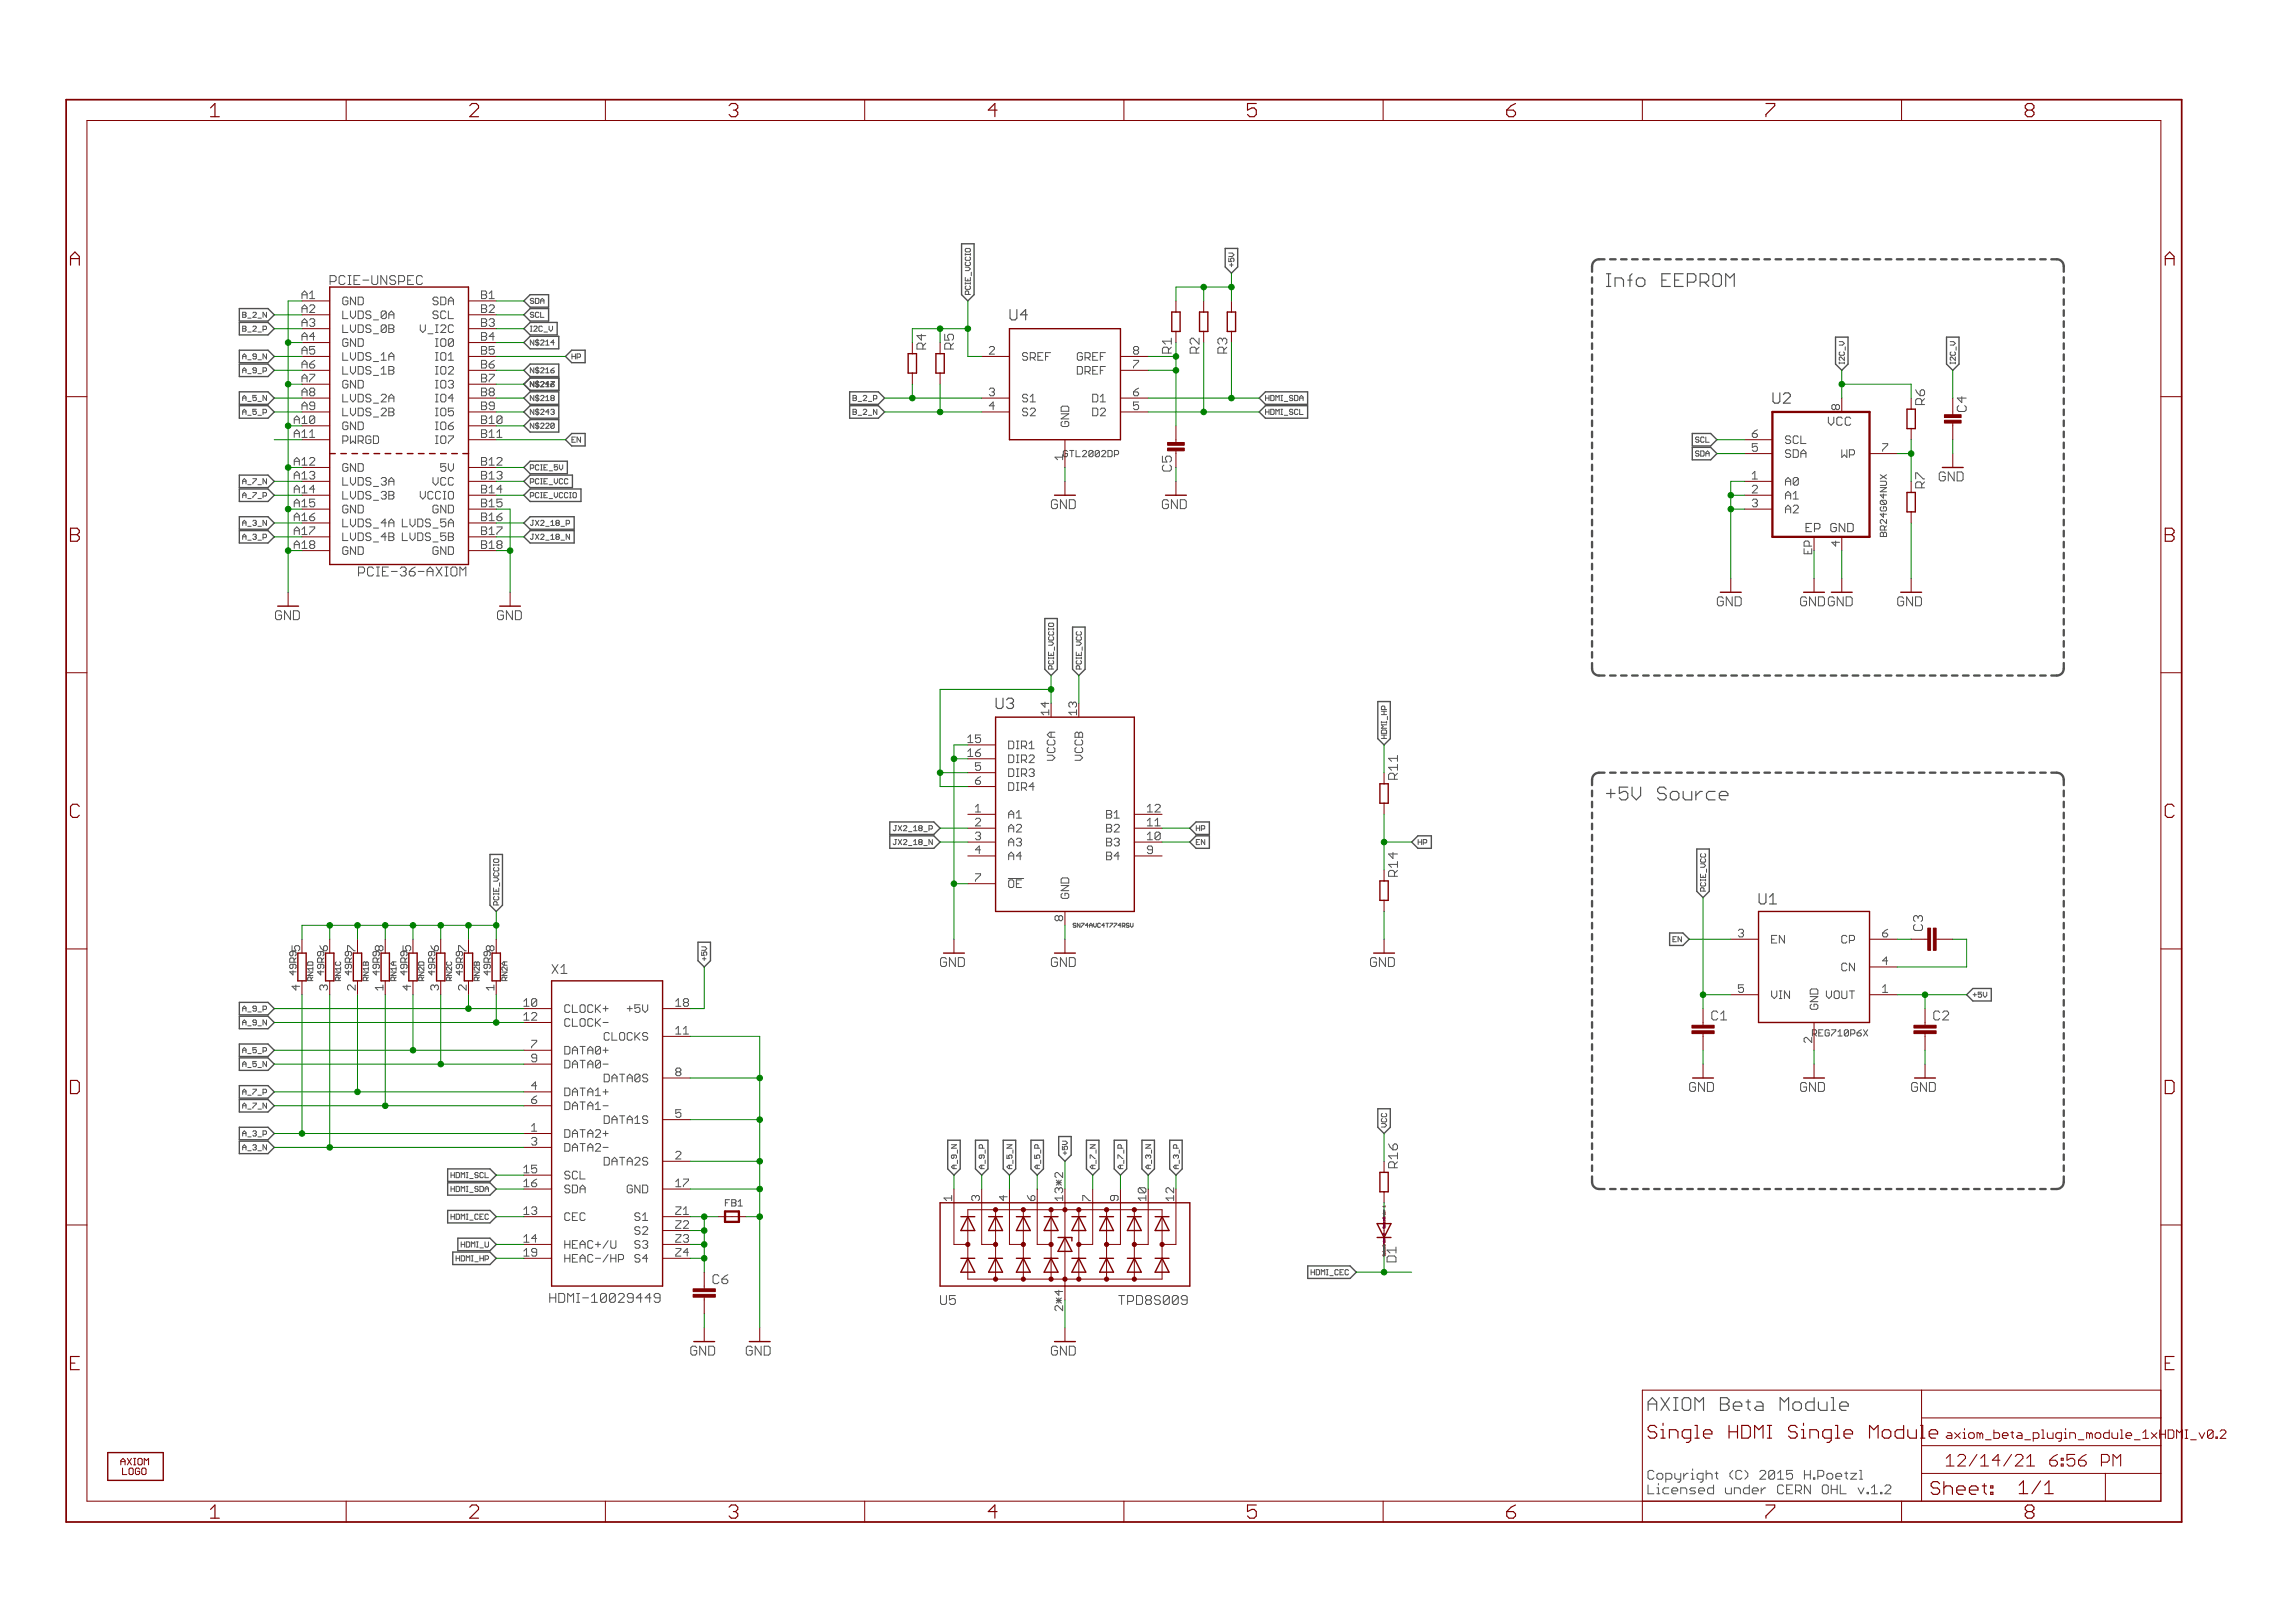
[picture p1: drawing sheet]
<svg xmlns="http://www.w3.org/2000/svg" width="420mm" height="297mm" viewBox="0 0 420 297" stroke-linecap="round" stroke-linejoin="round" font-family="sans-serif">
<defs><g id="words">
<g font-size="3.7" fill="#800000">
<text x="38.4" y="21.4">1</text>
<text x="85.8" y="21.4">2</text>
<text x="133.3" y="21.4">3</text>
<text x="180.8" y="21.4">4</text>
<text x="228.2" y="21.4">5</text>
<text x="275.7" y="21.4">6</text>
<text x="323.1" y="21.4">7</text>
<text x="370.6" y="21.4">8</text>
<text x="12.7" y="48.6">A</text>
<text x="396.2" y="48.6">A</text>
<text x="12.7" y="99.2">B</text>
<text x="396.2" y="99.2">B</text>
<text x="12.7" y="149.7">C</text>
<text x="396.2" y="149.7">C</text>
<text x="12.7" y="200.2">D</text>
<text x="396.2" y="200.2">D</text>
<text x="12.7" y="250.8">E</text>
<text x="396.2" y="250.8">E</text>
<text x="38.4" y="277.9">1</text>
<text x="85.8" y="277.9">2</text>
<text x="133.3" y="277.9">3</text>
<text x="180.8" y="277.9">4</text>
<text x="228.2" y="277.9">5</text>
<text x="275.7" y="277.9">6</text>
<text x="323.1" y="277.9">7</text>
<text x="370.6" y="277.9">8</text>
</g>
<g font-size="3.6" fill="#505050">
<text x="293.9" y="52.5">Info EEPROM</text>
<text x="293.9" y="146.5">+5V Source</text>
<text x="301.5" y="258.2">AXIOM Beta Module</text>
</g>
<g font-size="3.6" fill="#800000">
<text x="301.5" y="263.3">Single HDMI Single Module</text>
<text x="369.4" y="273.5">1/1</text>
</g>
<g font-size="3.2" fill="#800000">
<text x="356.1" y="268.4">12/14/21</text>
<text x="373.6" y="268.4">6:56 PM</text>
</g>
<g font-size="2.9" fill="#505050">
<text x="184.6" y="58.6">U4</text>
<text x="324.3" y="73.9">U2</text>
<text x="182.1" y="129.8">U3</text>
<text x="321.8" y="165.5">U1</text>
</g>
<g font-size="2.5" fill="#505050">
<text x="60.2" y="52.2">PCIE-UNSPEC</text>
<text x="169.4" y="64" transform="rotate(-90 169.4 64)">R4</text>
<text x="174.5" y="64" transform="rotate(-90 174.5 64)">R5</text>
<text x="214.4" y="64.4" transform="rotate(-90 214.4 64.4)">R1</text>
<text x="219.4" y="64.4" transform="rotate(-90 219.4 64.4)">R2</text>
<text x="224.5" y="64.4" transform="rotate(-90 224.5 64.4)">R3</text>
<text x="352.3" y="74.1" transform="rotate(-90 352.3 74.1)">R6</text>
<text x="214.4" y="86" transform="rotate(-90 214.4 86)">C5</text>
<text x="352.3" y="89.4" transform="rotate(-90 352.3 89.4)">R7</text>
<text x="66.1" y="105.5">PCIE-36-AXIOM</text>
<text x="255.8" y="142.7" transform="rotate(-90 255.8 142.7)">R11</text>
<text x="255.8" y="160.5" transform="rotate(-90 255.8 160.5)">R14</text>
<text x="351.9" y="170.4" transform="rotate(-90 351.9 170.4)">C3</text>
<text x="100.8" y="178.2">X1</text>
<text x="313.2" y="186.7">C1</text>
<text x="353.8" y="186.7">C2</text>
<text x="255.8" y="213.8" transform="rotate(-90 255.8 213.8)">R16</text>
<text x="255.5" y="230.8" transform="rotate(-90 255.5 230.8)">D1</text>
<text x="101.6" y="238.4">HDMI-10029449</text>
<text x="130.3" y="235">C6</text>
<text x="301.5" y="270.8">Copyright (C) 2015 H.Poetzl</text>
<text x="301.5" y="273.5">Licensed under CERN OHL v.1.2</text>
</g>
<g font-size="2.5" fill="#800000">
<text x="359.9" y="75.4" transform="rotate(-90 359.9 75.4)">C4</text>
<text x="354.8" y="88.1">GND</text>
<text x="192.3" y="93.2">GND</text>
<text x="212.6" y="93.2">GND</text>
<text x="50.6" y="113.5">GND</text>
<text x="91.2" y="113.5">GND</text>
<text x="314.2" y="110.9">GND</text>
<text x="329.4" y="110.9">GND GND</text>
<text x="347.2" y="110.9">GND</text>
<text x="171.9" y="177">GND</text>
<text x="192.3" y="177">GND</text>
<text x="250.7" y="177">GND</text>
<text x="309.1" y="199.8">GND</text>
<text x="329.4" y="199.8">GND</text>
<text x="349.7" y="199.8">GND</text>
<text x="126.2" y="248.1">GND</text>
<text x="136.4" y="248.1">GND</text>
<text x="192.3" y="248.1">GND</text>
</g>
<g font-size="2.3" fill="#505050">
<text x="334.5" y="77.9">VCC</text>
<text x="330.5" y="97.4">EP</text>
<text x="335.3" y="97.4">GND</text>
</g>
<g font-size="2.3" fill="#800000">
<text x="356.1" y="263.3">axiom_beta_plugin_module_1xH</text>
<text x="395.8" y="263.3">DMI</text>
<text x="400" y="263.3">_v0.2</text>
</g>
<g font-size="2.1" fill="#505050">
<text x="55.3" y="54.7">A1</text>
<text x="55.3" y="57.3">A2</text>
<text x="55.3" y="59.8">A3</text>
<text x="62.5" y="55.8">GND</text>
<text x="62.5" y="58.4">LVDS_0A</text>
<text x="79.4" y="55.8">SDA</text>
<text x="79.4" y="58.4">SCL</text>
<text x="87.9" y="54.7">B1</text>
<text x="87.9" y="57.3">B2</text>
<text x="87.9" y="59.8">B3</text>
<text x="55.3" y="62.3">A4</text>
<text x="55.3" y="64.9">A5</text>
<text x="62.5" y="60.9">LVDS_0B</text>
<text x="62.5" y="63.5">GND</text>
<text x="62.5" y="66">LVDS_1A</text>
<text x="76.8" y="60.9">V_I2C</text>
<text x="79.4" y="63.5">IO0</text>
<text x="79.4" y="66">IO1</text>
<text x="87.9" y="62.3">B4</text>
<text x="87.9" y="64.9">B5</text>
<text x="181" y="64.9">2</text>
<text x="187" y="66">SREF</text>
<text x="197.5" y="66">GREF</text>
<text x="207.3" y="64.9">8</text>
<text x="55.3" y="67.4">A6</text>
<text x="55.3" y="70">A7</text>
<text x="62.5" y="68.5">LVDS_1B</text>
<text x="62.5" y="71.1">GND</text>
<text x="79.4" y="68.5">IO2</text>
<text x="79.4" y="71.1">IO3</text>
<text x="87.9" y="67.4">B6</text>
<text x="87.9" y="70">B7</text>
<text x="197.5" y="68.5">DREF</text>
<text x="207.3" y="67.4">7</text>
<text x="54" y="77.6">A10</text>
<text x="55.3" y="72.5">A8</text>
<text x="55.3" y="75">A9</text>
<text x="62.5" y="73.6">LVDS_2A</text>
<text x="62.5" y="76.2">LVDS_2B</text>
<text x="79.4" y="73.6">IO4</text>
<text x="79.4" y="76.2">IO5</text>
<text x="87.9" y="72.5">B8</text>
<text x="87.9" y="75">B9</text>
<text x="87.9" y="77.6">B10</text>
<text x="181" y="72.5">3</text>
<text x="181" y="75">4</text>
<text x="187" y="73.6">S1</text>
<text x="187" y="76.2">S2</text>
<text x="200" y="76.2">D2</text>
<text x="200" y="73.6">D1</text>
<text x="207.3" y="75">5</text>
<text x="207.3" y="72.5">6</text>
<text x="336.7" y="75" transform="rotate(-90 336.7 75)">8</text>
<text x="54" y="80.1">A11</text>
<text x="62.5" y="78.7">GND</text>
<text x="62.5" y="81.2">PWRGD</text>
<text x="79.4" y="78.7">IO6</text>
<text x="79.4" y="81.2">IO7</text>
<text x="87.9" y="80.1">B11</text>
<text x="195.6" y="78.1" transform="rotate(-90 195.6 78.1)">GND</text>
<text x="320.7" y="80.1">6</text>
<text x="320.7" y="82.7">5</text>
<text x="326.7" y="81.2">SCL</text>
<text x="326.7" y="83.8">SDA</text>
<text x="337.2" y="83.8">WP</text>
<text x="344.4" y="82.7">7</text>
<text x="54" y="85.2">A12</text>
<text x="54" y="87.7">A13</text>
<text x="62.5" y="86.3">GND</text>
<text x="62.5" y="88.8">LVDS_3A</text>
<text x="79.4" y="88.8">VCC</text>
<text x="80.7" y="86.3">5V</text>
<text x="87.9" y="85.2">B12</text>
<text x="87.9" y="87.7">B13</text>
<text x="194.4" y="84.1" transform="rotate(-90 194.4 84.1)">1</text>
<text x="320.7" y="87.7">1</text>
<text x="326.7" y="88.8">A0</text>
<text x="54" y="90.3">A14</text>
<text x="54" y="92.8">A15</text>
<text x="54" y="95.4">A16</text>
<text x="62.5" y="91.4">LVDS_3B</text>
<text x="62.5" y="93.9">GND</text>
<text x="76.8" y="91.4">VCCIO</text>
<text x="79.4" y="93.9">GND</text>
<text x="87.9" y="90.3">B14</text>
<text x="87.9" y="92.8">B15</text>
<text x="87.9" y="95.4">B16</text>
<text x="320.7" y="90.3">2</text>
<text x="320.7" y="92.8">3</text>
<text x="326.7" y="91.4">A1</text>
<text x="326.7" y="93.9">A2</text>
<text x="54" y="97.9">A17</text>
<text x="54" y="100.4">A18</text>
<text x="62.5" y="96.5">LVDS_4A</text>
<text x="62.5" y="99">LVDS_4B</text>
<text x="62.5" y="101.5">GND</text>
<text x="74.2" y="96.5">LVDS_5A</text>
<text x="74.2" y="99">LVDS_5B</text>
<text x="79.4" y="101.5">GND</text>
<text x="87.9" y="97.9">B17</text>
<text x="87.9" y="100.4">B18</text>
<text x="336.7" y="99.9" transform="rotate(-90 336.7 99.9)">4</text>
<text x="177.2" y="136">15</text>
<text x="184.4" y="137.1">DIR1</text>
<text x="177.2" y="138.5">16</text>
<text x="178.5" y="141.1">5</text>
<text x="178.5" y="143.6">6</text>
<text x="184.4" y="139.6">DIR2</text>
<text x="184.4" y="142.2">DIR3</text>
<text x="193" y="138.8" transform="rotate(-90 193 138.8)">VCCA</text>
<text x="198.1" y="138.8" transform="rotate(-90 198.1 138.8)">VCCB</text>
<text x="178.5" y="148.7">1</text>
<text x="184.4" y="144.7">DIR4</text>
<text x="184.4" y="149.8">A1</text>
<text x="202.6" y="149.8">B1</text>
<text x="209.8" y="148.7">12</text>
<text x="178.5" y="151.2">2</text>
<text x="178.5" y="153.8">3</text>
<text x="184.4" y="152.3">A2</text>
<text x="184.4" y="154.9">A3</text>
<text x="202.6" y="152.3">B2</text>
<text x="202.6" y="154.9">B3</text>
<text x="209.8" y="151.2">11</text>
<text x="209.8" y="153.8">10</text>
<text x="178.5" y="161.4">7</text>
<text x="178.5" y="156.3">4</text>
<text x="184.4" y="157.4">A4</text>
<text x="202.6" y="157.4">B4</text>
<text x="209.8" y="156.3">9</text>
<text x="184.4" y="162.5">OE</text>
<text x="195.6" y="164.5" transform="rotate(-90 195.6 164.5)">GND</text>
<text x="194.4" y="168.5" transform="rotate(-90 194.4 168.5)">8</text>
<text x="318.2" y="171.5">3</text>
<text x="324.1" y="172.7">EN</text>
<text x="337.2" y="172.7">CP</text>
<text x="344.4" y="171.5">6</text>
<text x="54.8" y="174.1" transform="rotate(-90 54.8 174.1)">5</text>
<text x="59.8" y="174.1" transform="rotate(-90 59.8 174.1)">6</text>
<text x="64.9" y="174.1" transform="rotate(-90 64.9 174.1)">7</text>
<text x="70" y="174.1" transform="rotate(-90 70 174.1)">8</text>
<text x="75.1" y="174.1" transform="rotate(-90 75.1 174.1)">5</text>
<text x="80.2" y="174.1" transform="rotate(-90 80.2 174.1)">6</text>
<text x="85.2" y="174.1" transform="rotate(-90 85.2 174.1)">7</text>
<text x="90.3" y="174.1" transform="rotate(-90 90.3 174.1)">8</text>
<text x="337.2" y="177.7">CN</text>
<text x="344.4" y="176.6">4</text>
<text x="54.8" y="181.2" transform="rotate(-90 54.8 181.2)">4</text>
<text x="59.8" y="181.2" transform="rotate(-90 59.8 181.2)">3</text>
<text x="64.9" y="181.2" transform="rotate(-90 64.9 181.2)">2</text>
<text x="70" y="181.2" transform="rotate(-90 70 181.2)">1</text>
<text x="75.1" y="181.2" transform="rotate(-90 75.1 181.2)">4</text>
<text x="80.2" y="181.2" transform="rotate(-90 80.2 181.2)">3</text>
<text x="85.2" y="181.2" transform="rotate(-90 85.2 181.2)">2</text>
<text x="90.3" y="181.2" transform="rotate(-90 90.3 181.2)">1</text>
<text x="95.9" y="184.2">10</text>
<text x="103.2" y="185.4">CLOCK+</text>
<text x="114.9" y="185.4">+5V</text>
<text x="123.5" y="184.2">18</text>
<text x="318.2" y="181.7">5</text>
<text x="324.1" y="182.8">VIN</text>
<text x="332.7" y="184.8" transform="rotate(-90 332.7 184.8)">GND</text>
<text x="334.6" y="182.8">VOUT</text>
<text x="344.4" y="181.7">1</text>
<text x="95.9" y="186.8">12</text>
<text x="97.2" y="191.9">7</text>
<text x="103.2" y="187.9">CLOCK-</text>
<text x="111.1" y="190.4">CLOCKS</text>
<text x="123.5" y="189.3">11</text>
<text x="331.6" y="190.8" transform="rotate(-90 331.6 190.8)">2</text>
<text x="97.2" y="194.4">9</text>
<text x="103.2" y="193">DATA0+</text>
<text x="103.2" y="195.5">DATA0-</text>
<text x="123.5" y="196.9">8</text>
<text x="97.2" y="199.5">4</text>
<text x="97.2" y="202">6</text>
<text x="103.2" y="200.6">DATA1+</text>
<text x="103.2" y="203.1">DATA1-</text>
<text x="111.1" y="198">DATA0S</text>
<text x="97.2" y="207.1">1</text>
<text x="97.2" y="209.6">3</text>
<text x="103.2" y="208.2">DATA2+</text>
<text x="111.1" y="205.7">DATA1S</text>
<text x="123.5" y="204.6">5</text>
<text x="95.9" y="214.7">15</text>
<text x="103.2" y="215.8">SCL</text>
<text x="103.2" y="210.7">DATA2-</text>
<text x="111.1" y="213.3">DATA2S</text>
<text x="123.5" y="212.2">2</text>
<text x="95.9" y="217.2">16</text>
<text x="103.2" y="218.4">SDA</text>
<text x="114.9" y="218.4">GND</text>
<text x="123.5" y="217.2">17</text>
<text x="174.1" y="219.8" transform="rotate(-90 174.1 219.8)">1</text>
<text x="179.2" y="219.8" transform="rotate(-90 179.2 219.8)">3</text>
<text x="184.3" y="219.8" transform="rotate(-90 184.3 219.8)">4</text>
<text x="189.4" y="219.8" transform="rotate(-90 189.4 219.8)">6</text>
<text x="199.5" y="219.8" transform="rotate(-90 199.5 219.8)">7</text>
<text x="204.6" y="219.8" transform="rotate(-90 204.6 219.8)">9</text>
<text x="95.9" y="222.3">13</text>
<text x="95.9" y="227.4">14</text>
<text x="103.2" y="223.4">CEC</text>
<text x="116.2" y="223.4">S1</text>
<text x="116.2" y="226">S2</text>
<text x="123.5" y="222.3">Z1</text>
<text x="123.5" y="224.9">Z2</text>
<text x="123.5" y="227.4">Z3</text>
<text x="95.9" y="229.9">19</text>
<text x="103.2" y="231.1">HEAC-/HP</text>
<text x="103.2" y="228.5">HEAC+/U</text>
<text x="116.2" y="228.5">S3</text>
<text x="116.2" y="231.1">S4</text>
<text x="123.5" y="229.9">Z4</text>
</g>
<g font-size="2.1" fill="#800000">
<text x="331.6" y="101.2" transform="rotate(-90 331.6 101.2)">EP</text>
<text x="191.9" y="130.9" transform="rotate(-90 191.9 130.9)">14</text>
<text x="197" y="130.9" transform="rotate(-90 197 130.9)">13</text>
<text x="194.4" y="219.8" transform="rotate(-90 194.4 219.8)">13*2</text>
<text x="209.7" y="219.8" transform="rotate(-90 209.7 219.8)">10</text>
<text x="214.8" y="219.8" transform="rotate(-90 214.8 219.8)">12</text>
<text x="194.4" y="239.6" transform="rotate(-90 194.4 239.6)">2*4</text>
</g>
<g font-size="1.8" fill="#505050">
<text x="195.2" y="83.6">GTL2002DP</text>
<text x="345.3" y="98.2" transform="rotate(-90 345.3 98.2)">BR24G04NUX</text>
<text x="54.1" y="178.5" transform="rotate(-90 54.1 178.5)">49R9</text>
<text x="59.2" y="178.5" transform="rotate(-90 59.2 178.5)">49R9</text>
<text x="64.3" y="178.5" transform="rotate(-90 64.3 178.5)">49R9</text>
<text x="69.3" y="178.5" transform="rotate(-90 69.3 178.5)">49R9</text>
<text x="74.4" y="178.5" transform="rotate(-90 74.4 178.5)">49R9</text>
<text x="79.5" y="178.5" transform="rotate(-90 79.5 178.5)">49R9</text>
<text x="84.6" y="178.5" transform="rotate(-90 84.6 178.5)">49R9</text>
<text x="89.7" y="178.5" transform="rotate(-90 89.7 178.5)">49R9</text>
<text x="332.4" y="189.7">REG710P6X</text>
<text x="132.6" y="220.8">FB1</text>
</g>
<g font-size="1.8" fill="#800000">
<text x="21.9" y="268.1">AXIOM</text>
<text x="22.2" y="269.9">LOGO</text>
</g>
<g font-size="1.4" fill="#505050">
<text x="177.5" y="53.9" transform="rotate(-90 177.5 53.9)">PCIE_VCCIO</text>
<text x="225.8" y="48.9" transform="rotate(-90 225.8 48.9)">+5V</text>
<text x="44.7" y="58.1">B_2_N</text>
<text x="96.9" y="55.6">SDA</text>
<text x="96.9" y="58.1">SCL</text>
<text x="44.7" y="65.7">A_9_N</text>
<text x="44.7" y="60.7">B_2_P</text>
<text x="96.9" y="60.7">I2C_V</text>
<text x="96.9" y="63.2">N$214</text>
<text x="104.5" y="65.7">HP</text>
<text x="44.7" y="68.3">A_9_P</text>
<text x="96.9" y="70.8">N$247</text>
<text x="96.9" y="68.3">N$216</text>
<text x="337.5" y="66.6" transform="rotate(-90 337.5 66.6)">I2C_V</text>
<text x="357.9" y="66.6" transform="rotate(-90 357.9 66.6)">I2C_V</text>
<text x="44.7" y="73.4">A_5_N</text>
<text x="44.7" y="75.9">A_5_P</text>
<text x="96.9" y="75.9">N$243</text>
<text x="96.9" y="73.4">N$218</text>
<text x="156.4" y="73.4">B_2_P</text>
<text x="156.4" y="75.9">B_2_N</text>
<text x="231.5" y="75.9">HDMI_SCL</text>
<text x="231.5" y="73.4">HDMI_SDA</text>
<text x="96.9" y="78.4">N$220</text>
<text x="104.5" y="81">EN</text>
<text x="310.5" y="83.5">SDA</text>
<text x="310.5" y="81">SCL</text>
<text x="44.7" y="88.6">A_7_N</text>
<text x="96.9" y="88.6">PCIE_VCC</text>
<text x="96.9" y="86.1">PCIE_5V</text>
<text x="44.7" y="91.1">A_7_P</text>
<text x="96.9" y="91.1">PCIE_VCCIO</text>
<text x="44.7" y="96.2">A_3_N</text>
<text x="44.7" y="98.8">A_3_P</text>
<text x="96.9" y="96.2">JX2_18_P</text>
<text x="96.9" y="98.8">JX2_18_N</text>
<text x="192.8" y="122.5" transform="rotate(-90 192.8 122.5)">PCIE_VCCIO</text>
<text x="197.8" y="122.5" transform="rotate(-90 197.8 122.5)">PCIE_VCC</text>
<text x="253.7" y="135.2" transform="rotate(-90 253.7 135.2)">HDMI_HP</text>
<text x="164" y="152.1">JX2_18_P</text>
<text x="164" y="154.6">JX2_18_N</text>
<text x="218.8" y="154.6">EN</text>
<text x="218.8" y="152.1">HP</text>
<text x="259.4" y="154.6">HP</text>
<text x="91.2" y="165.7" transform="rotate(-90 91.2 165.7)">PCIE_VCCIO</text>
<text x="312.1" y="163.1" transform="rotate(-90 312.1 163.1)">PCIE_VCC</text>
<text x="306.3" y="172.4">EN</text>
<text x="57.1" y="179.5" transform="rotate(-90 57.1 179.5)">RN1D</text>
<text x="62.2" y="179.5" transform="rotate(-90 62.2 179.5)">RN1C</text>
<text x="67.3" y="179.5" transform="rotate(-90 67.3 179.5)">RN1B</text>
<text x="72.4" y="179.5" transform="rotate(-90 72.4 179.5)">RN1A</text>
<text x="77.5" y="179.5" transform="rotate(-90 77.5 179.5)">RN2D</text>
<text x="82.5" y="179.5" transform="rotate(-90 82.5 179.5)">RN2C</text>
<text x="87.6" y="179.5" transform="rotate(-90 87.6 179.5)">RN2B</text>
<text x="92.7" y="179.5" transform="rotate(-90 92.7 179.5)">RN2A</text>
<text x="129.3" y="175.8" transform="rotate(-90 129.3 175.8)">+5V</text>
<text x="44.7" y="185.1">A_9_P</text>
<text x="361" y="182.6">+5V</text>
<text x="44.7" y="187.6">A_9_N</text>
<text x="44.7" y="195.3">A_5_N</text>
<text x="44.7" y="192.7">A_5_P</text>
<text x="44.7" y="202.9">A_7_N</text>
<text x="44.7" y="200.3">A_7_P</text>
<text x="44.7" y="208">A_3_P</text>
<text x="253.7" y="206.3" transform="rotate(-90 253.7 206.3)">VCC</text>
<text x="44.7" y="210.5">A_3_N</text>
<text x="82.8" y="215.6">HDMI_SCL</text>
<text x="175" y="213.9" transform="rotate(-90 175 213.9)">A_9_N</text>
<text x="180.1" y="213.9" transform="rotate(-90 180.1 213.9)">A_9_P</text>
<text x="185.2" y="213.9" transform="rotate(-90 185.2 213.9)">A_5_N</text>
<text x="190.2" y="213.9" transform="rotate(-90 190.2 213.9)">A_5_P</text>
<text x="195.3" y="211.4" transform="rotate(-90 195.3 211.4)">+5V</text>
<text x="200.4" y="213.9" transform="rotate(-90 200.4 213.9)">A_7_N</text>
<text x="205.5" y="213.9" transform="rotate(-90 205.5 213.9)">A_7_P</text>
<text x="210.5" y="213.9" transform="rotate(-90 210.5 213.9)">A_3_N</text>
<text x="215.6" y="213.9" transform="rotate(-90 215.6 213.9)">A_3_P</text>
<text x="82.8" y="218.1">HDMI_SDA</text>
<text x="82.8" y="223.2">HDMI_CEC</text>
<text x="83.6" y="230.8">HDMI_HP</text>
<text x="84.4" y="228.3">HDMI_U</text>
<text x="240.2" y="233.3">HDMI_CEC</text>
</g>
<text font-size="1.1" fill="#505050" x="197" y="169.8">SN74AVC4T774RSV</text>
<g font-size=".6" fill="#800080">
<text x="253.4" y="224.7" transform="rotate(-90 253.4 224.7)">SpiceOrder 1</text>
<text x="253.4" y="229.8" transform="rotate(-90 253.4 229.8)">SpiceOrder 2</text>
</g>
</g></defs>
<g fill="none" stroke="#505050" stroke-width=".18">
<path d="M73.7 95v1.4h.9M73.7 97.5v1.4h.9M103.7 95.2h.4l.2 .2v.3l-.2 .2h-.4M103.7 97.8l.6 .9v-.9M163.5 151.9l.2 .1M163.5 154.4l.2 .2M196.5 169.6l.3 .1M196.8 169l-.3 .1 .1 .3h.2M331.8 189.2h.6M332.4 188.5h-.6v1.1M100.6 236.7v1.7M100.6 237.5h1.1"/>
<path d="M113.9 229.6l.3 .2v.5l-.3 .2M172.2 237.1v1.4l.2 .2h.6l.3-.2v-1.4M174.9 237.1h-1.1v.8l.6-.3h.2l.3 .3v.6l-.3 .2h-.5l-.3-.2M204.8 237.1h1.1M205.3 237.1v1.6M206.4 238.2h.8l.3-.3v-.5l-.3-.3h-.8v1.6M208.1 237.1h.8l.3 .3v1.1l-.3 .2h-.8zM210 237.9l-.3-.3v-.2l.3-.3h.5l.3 .3v.2l-.3 .3M210 237.9l-.3 .3v.3l.3 .2h.5l.3-.2v-.3l-.3-.3M210 237.9h.5M212.4 237.4l-.2-.3h-.6l-.3 .3v.2l.3 .3h.6l.2 .3v.3l-.2 .2h-.6l-.3-.2M214.1 237.4l-.3-.3h-.5l-.3 .3v1.1"/>
<path d="M214.1 237.4v1.1l-.3 .2h-.5l-.3-.2M214.1 237.4l-1.1 1.1M215.7 237.4l-.3-.3h-.5l-.3 .3v1.1M215.7 237.4v1.1l-.3 .2h-.5l-.3-.2M215.7 237.4l-1.1 1.1M217.3 237.9h-.8l-.2-.3v-.2l.2-.3h.6l.2 .3v1.1l-.2 .2h-.6l-.2-.2M345.4 271.8h.5l.3 .2v.3l-1.1 1.1h1.1"/>
</g>
<g fill="none" stroke="#505050" stroke-width=".42">
<path d="M291.5 50.7v1.1M291.5 52.8v1M291.5 54.8v1M291.5 56.8v1M291.5 58.8v1M293.8 47.5a1.95 1.95 0 0 0-2.1 .4 2.35 2.35 0 0 0-.2 1.8M294.8 47.5h1M296.8 47.5h1M298.8 47.5h1M300.8 47.5h1M302.8 47.5h1M304.9 47.5h1"/>
<path d="M306.9 47.5h1M308.9 47.5h1M310.9 47.5h1M312.9 47.5h1M315 47.5h1M317 47.5h1M319 47.5h1M321 47.5h1M323 47.5h1M325.1 47.5h1M327.1 47.5h1M329.1 47.5h1"/>
<path d="M331.1 47.5h1M333.1 47.5h1M335.2 47.5h1M337.2 47.5h1M339.2 47.5h1M341.2 47.5h1M343.2 47.5h1M345.2 47.5h1.1M347.3 47.5h1M349.3 47.5h1M351.3 47.5h1M353.3 47.5h1"/>
<path d="M355.3 47.5h1.1M357.4 47.5h1M359.4 47.5h1M361.4 47.5h1M363.4 47.5h1M365.4 47.5h1.1M367.5 47.5h1M369.5 47.5h1M371.5 47.5h1M373.5 47.5h1M375.5 47.5a1.95 1.95 0 0 1 2 .4 2.35 2.35 0 0 1 .3 1.8M377.8 50.7v1.1"/>
<path d="M377.8 52.8v1M377.8 54.8v1M377.8 56.8v1M377.8 58.8v1M291.5 60.8v1M291.5 62.8v1.1M291.5 64.9v1M291.5 66.9v1M291.5 68.9v1M291.5 70.9v1M291.5 72.9v1.1M291.5 75v1"/>
<path d="M291.5 77v1M291.5 79v1M377.8 60.8v1M377.8 62.8v1.1M377.8 64.9v1M377.8 66.9v1M377.8 68.9v1M377.8 70.9v1M377.8 72.9v1.1M377.8 75v1M377.8 77v1M377.8 79v1"/>
<path d="M291.5 81v1M291.5 83v1M291.5 85v1.1M291.5 87.1v1M291.5 89.1v1M291.5 91.1v1M291.5 93.1v1M291.5 95.1v1M291.5 97.1v1.1M291.5 99.2v1M377.8 81v1M377.8 83v1"/>
<path d="M377.8 85v1.1M377.8 87.1v1M377.8 89.1v1M377.8 91.1v1M377.8 93.1v1M377.8 95.1v1M377.8 97.1v1.1M377.8 99.2v1M291.5 101.2v1M291.5 103.2v1M291.5 105.2v1M291.5 107.2v1"/>
<path d="M291.5 109.2v1.1M291.5 111.3v1M291.5 113.3v1M291.5 115.3v1M291.5 117.3v1M291.5 119.3v1.1M377.8 101.2v1M377.8 103.2v1M377.8 105.2v1M377.8 107.2v1M377.8 109.2v1.1M377.8 111.3v1"/>
<path d="M377.8 113.3v1M377.8 115.3v1M377.8 117.3v1M377.8 119.3v1.1M291.5 121.3a2.03 2.03 0 0 0 .5 2.1 2.1 2.1 0 0 0 1.8 .2M294.8 123.6h1M296.8 123.6h1M298.8 123.6h1M300.8 123.6h1M302.8 123.6h1M304.9 123.6h1M306.9 123.6h1"/>
<path d="M308.9 123.6h1M310.9 123.6h1M312.9 123.6h1M315 123.6h1M317 123.6h1M319 123.6h1M321 123.6h1M323 123.6h1M325.1 123.6h1M327.1 123.6h1M329.1 123.6h1M331.1 123.6h1"/>
<path d="M333.1 123.6h1M335.2 123.6h1M337.2 123.6h1M339.2 123.6h1M341.2 123.6h1M343.2 123.6h1M345.2 123.6h1.1M347.3 123.6h1M349.3 123.6h1M351.3 123.6h1M353.3 123.6h1M355.3 123.6h1.1"/>
<path d="M357.4 123.6h1M359.4 123.6h1M361.4 123.6h1M363.4 123.6h1M365.4 123.6h1.1M367.5 123.6h1M369.5 123.6h1M371.5 123.6h1M373.5 123.6h1M377.8 121.3a2.03 2.03 0 0 1-.5 2.1 2.1 2.1 0 0 1-1.8 .2M291.5 144.7v1M291.5 146.7v1"/>
<path d="M291.5 148.7v1.1M291.5 150.7v1.1M291.5 152.8v1M291.5 154.8v1M291.5 156.8v1M291.5 158.8v1.1M293.8 141.4a2.08 2.08 0 0 0-2.1 .5 2.35 2.35 0 0 0-.2 1.8M294.8 141.4h1M296.8 141.4h1M298.8 141.4h1M300.8 141.4h1M302.8 141.4h1"/>
<path d="M304.9 141.4h1M306.9 141.4h1M308.9 141.4h1M310.9 141.4h1M312.9 141.4h1M315 141.4h1M317 141.4h1M319 141.4h1M321 141.4h1M323 141.4h1M325.1 141.4h1M327.1 141.4h1"/>
<path d="M329.1 141.4h1M331.1 141.4h1M333.1 141.4h1M335.2 141.4h1M337.2 141.4h1M339.2 141.4h1M341.2 141.4h1M343.2 141.4h1M345.2 141.4h1.1M347.3 141.4h1M349.3 141.4h1M351.3 141.4h1"/>
<path d="M353.3 141.4h1M355.3 141.4h1.1M357.4 141.4h1M359.4 141.4h1M361.4 141.4h1M363.4 141.4h1M365.4 141.4h1.1M367.5 141.4h1M369.5 141.4h1M371.5 141.4h1M373.5 141.4h1M375.5 141.4a2.08 2.08 0 0 1 2 .5 2.35 2.35 0 0 1 .3 1.8"/>
<path d="M377.8 144.7v1M377.8 146.7v1M377.8 148.7v1.1M377.8 150.7v1.1M377.8 152.8v1M377.8 154.8v1M377.8 156.8v1M377.8 158.8v1.1M291.5 160.8v1.1M291.5 162.9v1M291.5 164.9v1M291.5 166.9v1"/>
<path d="M291.5 168.9v1M291.5 170.9v1.1M291.5 173v1M291.5 175v1M291.5 177v1M291.5 179v1M377.8 160.8v1.1M377.8 162.9v1M377.8 164.9v1M377.8 166.9v1M377.8 168.9v1M377.8 170.9v1.1"/>
<path d="M377.8 173v1M377.8 175v1M377.8 177v1M377.8 179v1M291.5 181v1M291.5 183v1M291.5 185.1v1M291.5 187.1v1M291.5 189.1v1M291.5 191.1v1M291.5 193.1v1M291.5 195.1v1.1"/>
<path d="M291.5 197.2v1M291.5 199.2v1M377.8 181v1M377.8 183v1M377.8 185.1v1M377.8 187.1v1M377.8 189.1v1M377.8 191.1v1M377.8 193.1v1M377.8 195.1v1.1M377.8 197.2v1M377.8 199.2v1"/>
<path d="M291.5 215.3a2.03 2.03 0 0 0 .5 2 2.18 2.18 0 0 0 1.8 .3M291.5 201.2v1M291.5 203.2v1M291.5 205.2v1M291.5 207.2v1.1M291.5 209.3v1M291.5 211.3v1M291.5 213.3v1M294.8 217.6h1M296.8 217.6h1M298.8 217.6h1M300.8 217.6h1"/>
<path d="M302.8 217.6h1M304.9 217.6h1M306.9 217.6h1M308.9 217.6h1M310.9 217.6h1M312.9 217.6h1M315 217.6h1M317 217.6h1M319 217.6h1M321 217.6h1M323 217.6h1M325.1 217.6h1"/>
<path d="M327.1 217.6h1M329.1 217.6h1M331.1 217.6h1M333.1 217.6h1M335.2 217.6h1M337.2 217.6h1M339.2 217.6h1M341.2 217.6h1M343.2 217.6h1M345.2 217.6h1.1M347.3 217.6h1M349.3 217.6h1"/>
<path d="M351.3 217.6h1M353.3 217.6h1M355.3 217.6h1.1M357.4 217.6h1M359.4 217.6h1M361.4 217.6h1M363.4 217.6h1M365.4 217.6h1.1M367.5 217.6h1M369.5 217.6h1M371.5 217.6h1M373.5 217.6h1"/>
<path d="M377.8 215.3a2.03 2.03 0 0 1-.5 2 2.18 2.18 0 0 1-1.8 .3M377.8 201.2v1M377.8 203.2v1M377.8 205.2v1M377.8 207.2v1.1M377.8 209.3v1M377.8 211.3v1M377.8 213.3v1"/>
</g>
<g fill="none" stroke="#505050" stroke-width=".25">
<path d="M43.8 59h5.3l1.1 1.2-1.1 1.1h-5.3zM43.8 56.5h5.3l1.1 1.1-1.1 1.2h-5.3zM95.9 55.1l1.1-1.2h3.4v2.3h-3.4zM95.9 57.6l1.1-1.1h3.4v2.3h-3.4zM176 44.6h2.3v9.3l-1.1 1.2-1.2-1.2zM224.3 45.5h2.3v3.4l-1.2 1.1-1.1-1.1zM43.8 74.3h5.3l1.1 1.1-1.1 1.1h-5.3zM43.8 64.1h5.3l1.1 1.1-1.1 1.2h-5.3zM43.8 66.6h5.3l1.1 1.2-1.1 1.1h-5.3zM43.8 71.7h5.3l1.1 1.2-1.1 1.1h-5.3zM95.9 60.2l1.1-1.2h5v2.3h-5zM95.9 62.7l1.1-1.1h5.3v2.2h-5.3z"/>
<path d="M97 74.3h5.3v2.2h-5.3l-1.1-1.1zM97 66.6h5.3v2.3h-5.3l-1.1-1.1zM97 69.2h5.3v2.3h-5.3l-1.1-1.2zM97 71.7h5.3v2.3h-5.3l-1.1-1.1zM97 76.8h5.3v2.3h-5.3l-1.1-1.2zM104.7 79.3h2.4v2.3h-2.4l-1.2-1.1zM104.7 64.1h2.4v2.3h-2.4l-1.2-1.2zM155.6 74.3h5.2l1.1 1.1-1.1 1.1h-5.2zM155.6 71.7h5.2l1.1 1.2-1.1 1.1h-5.2zM230.5 72.9l1.2-1.2h7.7v2.3h-7.7zM231.7 74.3h7.7v2.2h-7.7l-1.2-1.1zM309.8 79.3h3.4l1.1 1.2-1.1 1.1h-3.4z"/>
<path d="M336 61.7h2.3v4.9l-1.1 1.2-1.2-1.2zM356.4 61.7h2.2v4.9l-1.1 1.2-1.1-1.2zM43.8 87h5.3l1.1 1.1-1.1 1.1h-5.3zM43.8 89.5h5.3l1.1 1.1-1.1 1.2h-5.3zM43.8 94.6h5.3l1.1 1.1-1.1 1.2h-5.3zM43.8 97.1h5.3l1.1 1.2-1.1 1.1h-5.3zM97 87h7.8v2.2h-7.8l-1.1-1.1zM97 89.5h9.4v2.3h-9.4l-1.1-1.2zM97 94.6h8.1v2.3h-8.1l-1.1-1.2zM97 97.1h8.1v2.3h-8.1l-1.1-1.1zM97 84.4h6.9v2.3h-6.9l-1.1-1.1zM309.8 81.9h3.4l1.1 1.1-1.1 1.2h-3.4z"/>
<path d="M191.3 113.2h2.3v9.3l-1.2 1.1-1.1-1.1zM196.4 114.8h2.2v7.7l-1.1 1.1-1.1-1.1zM252.2 128.4h2.3v6.8l-1.1 1.1-1.2-1.1zM89.7 156.4h2.3v9.3l-1.2 1.1-1.1-1.1zM162.9 150.4h8.1l1.1 1.2-1.1 1.1h-8.1zM162.9 153h8.1l1.1 1.1-1.1 1.2h-8.1zM219 150.4h2.4v2.3h-2.4l-1.2-1.1zM219 153h2.4v2.3h-2.4l-1.2-1.2zM258.4 154.1l1.2-1.1h2.4v2.3h-2.4zM310.6 155.4h2.3v7.7l-1.1 1.2-1.2-1.2zM127.8 172.4h2.3v3.4l-1.2 1.2-1.1-1.2zM305.7 170.8h2.4l1.1 1.1-1.1 1.1h-2.4z"/>
<path d="M43.8 183.5h5.3l1.1 1.1-1.1 1.1h-5.3zM43.8 186h5.3l1.1 1.1-1.1 1.2h-5.3zM43.8 191.1h5.3l1.1 1.1-1.1 1.2h-5.3zM43.8 193.6h5.3l1.1 1.2-1.1 1.1h-5.3zM43.8 198.7h5.3l1.1 1.1-1.1 1.2h-5.3zM360 182.1l1.2-1.2h3.4v2.3h-3.4zM43.8 201.2h5.3l1.1 1.2-1.1 1.1h-5.3zM43.8 206.3h5.3l1.1 1.2-1.1 1.1h-5.3zM43.8 208.9h5.3l1.1 1.1-1.1 1.1h-5.3zM82 213.9h7.7l1.1 1.2-1.1 1.1h-7.7zM82 216.5h7.7l1.1 1.1-1.1 1.1h-7.7zM173.5 208.7h2.3v5.2l-1.2 1.2-1.1-1.2z"/>
<path d="M178.6 208.7h2.3v5.2l-1.2 1.2-1.1-1.2zM183.7 208.7h2.2v5.2l-1.1 1.2-1.1-1.2zM188.7 208.7h2.3v5.2l-1.1 1.2-1.2-1.2zM193.8 208h2.3v3.4l-1.1 1.1-1.2-1.1zM198.9 208.7h2.3v5.2l-1.2 1.2-1.1-1.2zM204 208.7h2.3v5.2l-1.2 1.2-1.1-1.2zM209.1 208.7h2.2v5.2l-1.1 1.2-1.1-1.2zM214.1 208.7h2.3v5.2l-1.1 1.2-1.2-1.2zM252.2 202.9h2.3v3.4l-1.1 1.2-1.2-1.2zM82 221.5h7.7l1.1 1.2-1.1 1.1h-7.7zM82.9 229.2h6.8l1.1 1.1-1.1 1.1h-6.8zM83.8 226.6h5.9l1.1 1.2-1.1 1.1h-5.9z"/>
<path d="M239.4 231.7h7.8l1.1 1.1-1.1 1.2h-7.8z"/>
</g>
<g fill="none" stroke="#800000" stroke-width=".18">
<path d="M63.4 18.2v3.9M110.8 18.2v3.9M158.3 18.2v3.9M205.8 18.2v3.9M253.2 18.2v3.9M300.7 18.2v3.9M348.1 18.2v3.9M15.9 22.1h379.7v252.6h-379.7zM55.3 55.1h5.1M55.3 57.6h5.1M85.8 55.1h5M85.8 57.6h5"/>
<path d="M215.3 55.1v2M220.4 55.1v2M225.4 55.1v2M12.1 72.6h3.8M55.3 60.2h5.1M55.3 62.7h5.1M55.3 65.2h5.1M55.3 67.8h5.1M55.3 70.3h5.1M55.3 72.9h5.1M55.3 75.4h5.1M55.3 77.9h5.1"/>
<path d="M85.8 60.2h5M85.8 62.7h5M85.8 65.2h5M85.8 67.8h5M85.8 70.3h5M85.8 72.9h5M85.8 75.4h5M85.8 77.9h5M167 62.7v2M167 68.3v2M172.1 62.7v2M172.1 68.3v2"/>
<path d="M179.7 65.2h5.1M179.7 72.9h5.1M179.7 75.4h5.1M205.1 65.2h5.1M205.1 67.8h5.1M205.1 72.9h5.1M205.1 75.4h5.1M215.3 60.7v2M215.3 77.9v3.1M220.4 60.7v2M225.4 60.7v2M337.2 72.9v2.5"/>
<path d="M349.9 72.9v2M349.9 78.4v2.1M357.5 77.4v3.1M395.6 72.6h3.8M55.3 88.1h5.1M55.3 90.6h5.1M55.3 93.2h5.1M55.3 80.5h5.1M55.3 85.6h5.1M55.3 95.7h5.1M55.3 98.3h5.1M85.8 88.1h5"/>
<path d="M85.8 90.6h5M85.8 93.2h5M85.8 80.5h5M85.8 85.6h5M85.8 95.7h5M85.8 98.3h5M195 80.5v5.1M195 88.1v2.5M215.3 82.5v3.1M215.3 88.1v2.5M319.4 88.1h5.1M319.4 90.6h5.1"/>
<path d="M319.4 93.2h5.1M319.4 80.5h5.1M319.4 83h5.1M337.2 98.3v2.5M342.3 83h5M349.9 88.1v2M349.9 93.7v2M357.5 83v2.6M52.7 108.4v2.5M55.3 100.8h5.1M85.8 100.8h5M93.4 108.4v2.5"/>
<path d="M316.9 105.9v2.5M332.1 105.9v2.5M337.2 105.9v2.5M349.9 105.9v2.5M12.1 123.1h3.8M177.2 136.3h5.1M177.2 138.9h5.1M395.6 123.1h3.8M177.2 141.4h5.1M177.2 144h5.1M177.2 149h5.1M177.2 151.6h5.1"/>
<path d="M177.2 154.1h5.1M177.2 156.7h5.1M207.7 149h5M207.7 151.6h5M207.7 154.1h5M207.7 156.7h5M253.4 141.4v2M253.4 147v2M253.4 159.2v2M12.1 173.7h3.8M55.3 171.9v2.5M55.3 179.5v2.6"/>
<path d="M60.4 171.9v2.5M60.4 179.5v2.6M65.4 171.9v2.5M65.4 179.5v2.6M70.5 171.9v2.5M70.5 179.5v2.6M75.6 171.9v2.5M75.6 179.5v2.6M80.7 171.9v2.5M80.7 179.5v2.6M85.8 171.9v2.5M85.8 179.5v2.6"/>
<path d="M90.8 171.9v2.5M90.8 179.5v2.6M174.6 171.9v2.5M177.2 161.7h5.1M195 166.8v2.6M195 171.9v2.5M253.4 164.8v2M253.4 171.9v2.5M316.9 171.9h5M342.3 177h5M342.3 171.9h5M349.9 171.9h3"/>
<path d="M354.5 171.9h3M395.6 173.7h3.8M95.9 184.6h5.1M95.9 192.2h5.1M95.9 194.8h5.1M95.9 199.8h5.1M95.9 187.1h5.1M121.3 184.6h5.1M121.3 197.3h5.1M121.3 189.7h5.1M311.8 184.6v3M311.8 189.2v3"/>
<path d="M311.8 194.8v2.5M316.9 182.1h5M332.1 187.1v5.1M332.1 194.8v2.5M342.3 182.1h5M352.4 184.6v3M352.4 189.2v3M352.4 194.8v2.5M95.9 215.1h5.1M95.9 217.6h5.1M95.9 202.4h5.1M95.9 207.5h5.1"/>
<path d="M95.9 210h5.1M121.3 217.6h5.1M121.3 204.9h5.1M121.3 212.5h5.1M174.6 217.6v10.2h2.6M179.7 217.6v10.2h2.6M184.8 217.6v10.2h2.5M189.9 217.6v10.2h2.5M200 217.6v10.2h-2.5M205.1 217.6v10.2h-2.5M253.4 212.5v2.1M253.4 218.1v2"/>
<path d="M12.1 224.2h3.8M95.9 222.7h5.1M95.9 230.3h5.1M95.9 227.8h5.1M121.3 222.7h5.1M121.3 230.3h5.1M121.3 227.8h5.1M121.3 225.2h5.1M128.9 232.8v3.1M128.9 237.4v3.1M131.5 222.7h5M182.3 221.4v12.7"/>
<path d="M187.3 221.4h-10.1v12.7h10.1M187.3 221.4h25.4v12.7h-25.4zM192.4 221.4v12.7M195 220.1v15.3M197.5 221.4v12.7M202.6 221.4v12.7M207.7 221.4v12.7M210.2 220.1v7.7h-2.5M215.3 220.1v7.7h-2.6M253.4 222.7v5.1M395.6 224.2h3.8M128.9 243v2.5"/>
<path d="M139.1 243v2.5M195 243v2.5M351.8 254.4v5.1h43.8M395.6 254.4h-94.9v24.2M63.4 274.7v3.9M110.8 274.7v3.9M158.3 274.7v3.9M205.8 274.7v3.9M253.2 274.7v3.9M348.1 274.7v3.9M351.8 269.7h43.8M385.4 269.7v5"/>
<path d="M395.6 264.6h-43.8v10.1"/>
</g>
<path d="M355.1 271.5l-.4-.3h-.8l-.4 .3v.4l.4 .4h.8l.4 .4v.4l-.4 .4h-.8l-.4-.4M355.9 271.2v2.3M355.9 272.3l.4-.4h.7l.4 .4v1.2M358.2 272.7h1.6v-.4l-.4-.4h-.8l-.4 .4v.8l.4 .4h.8M360.6 272.7h1.5v-.4l-.4-.4h-.7l-.4 .4v.8l.4 .4h.7M362.9 271.9h.8M363.3 271.5v1.6l.4 .4M364.4 271.9h.4v.4h-.4zM364.4 273.1h.4v.4h-.4z" fill="none" stroke="#800000" stroke-width=".21"/>
<path d="M12.1 18.2h387.3v260.4h-387.3z" fill="none" stroke="#800000" stroke-width=".32"/>
<path d="M387.5 266.9l.7-.7v2.1" fill="none" stroke="#800000" stroke-width=".19"/>
<path d="M324.5 75.4h17.8v22.9h-17.8zM132.7 221.7h2.6v1.9h-2.6z" fill="none" stroke="#800000" stroke-width=".42"/>
<g fill="none" stroke="#800000" stroke-width=".25">
<path d="M60.4 52.5h25.4v50.8h-25.4zM214.5 57.1h1.5v3.6h-1.5zM219.6 57.1h1.5v3.6h-1.5zM224.7 57.1h1.5v3.6h-1.5zM166.3 64.7h1.5v3.6h-1.5zM171.3 64.7h1.6v3.6h-1.6zM184.8 60.2h20.3v20.3h-20.3zM349.1 74.9h1.5v3.5h-1.5zM60.4 83h1M62.4 83h1M64.4 83h1M66.4 83h1.1"/>
<path d="M68.5 83h1M70.5 83h1M72.5 83h1.1M74.6 83h1M76.6 83h1M78.6 83h1.1M80.7 83h1M82.7 83h1M84.7 83h1.1M349.1 90.1h1.5v3.6h-1.5zM182.3 131.3h25.4v35.5h-25.4zM252.6 143.4h1.5v3.6h-1.5z"/>
<path d="M54.5 174.4h1.5v5.1h-1.5zM59.6 174.4h1.5v5.1h-1.5zM64.7 174.4h1.5v5.1h-1.5zM69.8 174.4h1.5v5.1h-1.5zM74.8 174.4h1.6v5.1h-1.6zM79.9 174.4h1.5v5.1h-1.5zM85 174.4h1.5v5.1h-1.5zM90.1 174.4h1.5v5.1h-1.5zM101 179.5h20.3v55.9h-20.3zM252.6 161.2h1.5v3.6h-1.5zM321.9 166.8h20.4v20.3h-20.4zM252.6 214.6h1.5v3.5h-1.5z"/>
<path d="M172.1 220.1h45.7v15.3h-45.7zM175.9 230.3h2.6M175.9 222.7h2.6M177.2 230.3l1.3 2.5h-2.6zM177.2 222.7l1.3 2.5h-2.6zM181 230.3h2.5M181 222.7h2.5M182.3 230.3l1.2 2.5h-2.5zM182.3 222.7l1.2 2.5h-2.5zM186.1 230.3h2.5M186.1 222.7h2.5M187.3 230.3l1.3 2.5h-2.5z"/>
<path d="M187.3 222.7l1.3 2.5h-2.5zM191.2 230.3h2.5M191.2 222.7h2.5M192.4 230.3l1.3 2.5h-2.5zM192.4 222.7l1.3 2.5h-2.5zM193.7 226.5h2.5v.6M195 226.5l1.2 2.5h-2.5zM196.2 230.3h2.6M196.2 222.7h2.6M197.5 230.3l1.3 2.5h-2.6zM197.5 222.7l1.3 2.5h-2.6zM201.3 230.3h2.6"/>
<path d="M201.3 222.7h2.6M202.6 230.3l1.3 2.5h-2.6zM202.6 222.7l1.3 2.5h-2.6zM206.4 230.3h2.5M206.4 222.7h2.5M207.7 230.3l1.2 2.5h-2.5zM207.7 222.7l1.2 2.5h-2.5zM211.5 230.3h2.5M211.5 222.7h2.5M212.7 230.3l1.3 2.5h-2.5zM212.7 222.7l1.3 2.5h-2.5zM252.1 223.9h2.6l-1.3 2.6z"/>
<path d="M252.1 226.5h2.6M19.7 265.9h10.2v5h-10.2z"/>
</g>
<g fill="#800000" stroke="#800000" stroke-width=".18">
<path d="M356 76.9h3v.5h-3z"/>
<path d="M356 75.9h3v.5h-3z"/>
<path d="M126.9 236.9h4.1v.5h-4.1z"/>
<path d="M126.9 235.9h4.1v.5h-4.1z"/>
<path d="M309.8 188.7h4v.5h-4z"/>
<path d="M309.8 187.6h4v.6h-4z"/>
<path d="M350.4 188.7h4.1v.5h-4.1z"/>
<path d="M350.4 187.6h4.1v.6h-4.1z"/>
<path d="M353.9 169.9h.6v4h-.6z"/>
<path d="M352.9 169.9h.5v4h-.5z"/>
<path d="M213.8 81h3v.5h-3z"/>
<path d="M213.8 82h3v.5h-3z"/>
</g>
<g fill="#800000" stroke="#800000" stroke-width=".18">
<circle cx="182.3" cy="221.4" r=".38"/>
<circle cx="187.3" cy="221.4" r=".38"/>
<circle cx="192.4" cy="221.4" r=".38"/>
<circle cx="197.5" cy="221.4" r=".38"/>
<circle cx="202.6" cy="221.4" r=".38"/>
<circle cx="207.7" cy="221.4" r=".38"/>
<circle cx="182.3" cy="234.1" r=".38"/>
<circle cx="187.3" cy="234.1" r=".38"/>
<circle cx="192.4" cy="234.1" r=".38"/>
<circle cx="197.5" cy="234.1" r=".38"/>
<circle cx="202.6" cy="234.1" r=".38"/>
<circle cx="207.7" cy="234.1" r=".38"/>
<circle cx="195" cy="234.1" r=".38"/>
<circle cx="195" cy="221.4" r=".38"/>
<circle cx="177.2" cy="227.8" r=".38"/>
<circle cx="182.3" cy="227.8" r=".38"/>
<circle cx="187.3" cy="227.8" r=".38"/>
<circle cx="192.4" cy="227.8" r=".38"/>
<circle cx="197.5" cy="227.8" r=".38"/>
<circle cx="202.6" cy="227.8" r=".38"/>
<circle cx="207.7" cy="227.8" r=".38"/>
<circle cx="212.7" cy="227.8" r=".38"/>
</g>
<g fill="none" stroke="#008000" stroke-width=".18">
<path d="M50.2 57.6h5.1M55.3 55.1h-2.6v53.3M90.8 55.1h5.1M90.8 57.6h5.1M177.2 55.1v10.1h2.5M220.4 52.5v2.6M225.4 52.5h-10.1v2.6M225.4 50v5.1M50.2 60.2h5.1M50.2 75.4h5.1M50.2 65.2h5.1M50.2 67.8h5.1"/>
<path d="M50.2 72.9h5.1M52.7 62.7h2.6M52.7 70.3h2.6M52.7 77.9h2.6M90.8 62.7h5.1M90.8 70.3h5.1M90.8 77.9h5.1M90.8 60.2h5.1M90.8 75.4h5.1M90.8 65.2h12.7M90.8 67.8h5.1M90.8 72.9h5.1"/>
<path d="M161.9 75.4h17.8M161.9 72.9h17.8M167 70.3v2.6M172.1 60.2v2.5M172.1 70.3v5.1M177.2 60.2h-10.2v2.5M210.2 75.4h20.3M210.2 65.2h5.1M210.2 67.8h5.1M210.2 72.9h20.3M215.3 62.7v15.2M220.4 62.7v12.7"/>
<path d="M225.4 62.7v10.2M337.2 67.8v5.1M337.2 70.3h12.7v2.6M357.5 67.8v5.1M50.2 88.1h5.1M50.2 90.6h5.1M50.2 80.5h5.1M50.2 95.7h5.1M50.2 98.3h5.1M52.7 93.2h2.6M52.7 85.6h2.6M90.8 88.1h5.1"/>
<path d="M90.8 90.6h5.1M90.8 93.2h2.6v15.2M90.8 85.6h5.1M90.8 80.5h12.7M90.8 95.7h5.1M90.8 98.3h5.1M195 85.6v2.5M215.3 85.6v2.5M314.3 83h5.1M314.3 80.5h5.1M316.9 90.6h2.5M316.9 93.2h2.5"/>
<path d="M319.4 88.1h-2.5v17.8M347.3 83h2.6M349.9 80.5v7.6M349.9 95.7v10.2M357.5 80.5v2.5M52.7 100.8h2.6M90.8 100.8h2.6M332.1 100.8v5.1M337.2 100.8v5.1M174.6 138.9h2.6M177.2 136.3h-2.6v35.6M192.4 123.6v5.1"/>
<path d="M192.4 126.2h-20.3v17.8h5.1M197.5 123.6v5.1M253.4 136.3v5.1M172.1 151.6h5.1M172.1 154.1h5.1M172.1 141.4h5.1M212.7 151.6h5.1M212.7 154.1h5.1M253.4 149v10.2M253.4 154.1h5M60.4 169.4v2.5M65.4 169.4v2.5"/>
<path d="M70.5 169.4v2.5M75.6 169.4v2.5M80.7 169.4v2.5M85.8 169.4v2.5M90.8 166.8v5.1M90.8 169.4h-35.5v2.5M128.9 177v7.6h-2.5M174.6 161.7h2.6M195 169.4v2.5M253.4 166.8v5.1M309.2 171.9h7.7M311.8 164.3v20.3"/>
<path d="M347.3 171.9h2.6M357.5 171.9h2.5v5.1h-12.7M50.2 187.1h45.7M50.2 184.6h45.7M50.2 194.8h45.7M50.2 192.2h45.7M50.2 199.8h45.7M55.3 182.1v25.4M60.4 182.1v27.9M65.4 182.1v17.7M70.5 182.1v20.3M75.6 182.1v10.1"/>
<path d="M80.7 182.1v12.7M85.8 182.1v2.5M90.8 182.1v5M126.4 189.7h12.7v53.3M126.4 197.3h12.7M311.8 192.2v2.6M311.8 182.1h5.1M332.1 192.2v2.6M347.3 182.1h12.7M352.4 182.1v2.5M352.4 192.2v2.6M50.2 202.4h45.7"/>
<path d="M50.2 210h45.7M50.2 207.5h45.7M90.8 217.6h5.1M90.8 215.1h5.1M126.4 217.6h12.7M126.4 204.9h12.7M126.4 212.5h12.7M174.6 215.1v2.5M179.7 215.1v2.5M184.8 215.1v2.5M189.9 215.1v2.5M195 212.5v5.1"/>
<path d="M200 215.1v2.5M205.1 215.1v2.5M210.2 215.1v2.5M215.3 215.1v2.5M253.4 207.5v5M90.8 222.7h5.1M90.8 230.3h5.1M90.8 227.8h5.1M126.4 222.7h5.1M126.4 230.3h2.5M126.4 227.8h2.5M126.4 225.2h2.5"/>
<path d="M128.9 222.7v10.1M136.5 222.7h2.6M195 237.9v5.1M248.3 232.8h10.1M253.4 220.1v2.6M253.4 227.8v5M128.9 240.5v2.5"/>
</g>
<g fill="#008000" stroke="#008000" stroke-width=".18">
<circle cx="316.9" cy="90.6" r=".51"/>
<circle cx="316.9" cy="93.2" r=".51"/>
<circle cx="52.7" cy="62.7" r=".51"/>
<circle cx="52.7" cy="70.3" r=".51"/>
<circle cx="52.7" cy="77.9" r=".51"/>
<circle cx="52.7" cy="85.6" r=".51"/>
<circle cx="52.7" cy="93.2" r=".51"/>
<circle cx="52.7" cy="100.8" r=".51"/>
<circle cx="93.4" cy="100.8" r=".51"/>
<circle cx="139.1" cy="222.7" r=".51"/>
<circle cx="139.1" cy="217.6" r=".51"/>
<circle cx="139.1" cy="197.3" r=".51"/>
<circle cx="139.1" cy="204.9" r=".51"/>
<circle cx="139.1" cy="212.5" r=".51"/>
<circle cx="174.6" cy="161.7" r=".51"/>
<circle cx="174.6" cy="138.9" r=".51"/>
<circle cx="337.2" cy="70.3" r=".51"/>
<circle cx="349.9" cy="83" r=".51"/>
<circle cx="90.8" cy="187.1" r=".51"/>
<circle cx="85.8" cy="184.6" r=".51"/>
<circle cx="80.7" cy="194.8" r=".51"/>
<circle cx="75.6" cy="192.2" r=".51"/>
<circle cx="70.5" cy="202.4" r=".51"/>
<circle cx="65.4" cy="199.8" r=".51"/>
<circle cx="60.4" cy="210" r=".51"/>
<circle cx="55.3" cy="207.5" r=".51"/>
<circle cx="311.8" cy="182.1" r=".51"/>
<circle cx="60.4" cy="169.4" r=".51"/>
<circle cx="85.8" cy="169.4" r=".51"/>
<circle cx="90.8" cy="169.4" r=".51"/>
<circle cx="65.4" cy="169.4" r=".51"/>
<circle cx="70.5" cy="169.4" r=".51"/>
<circle cx="75.6" cy="169.4" r=".51"/>
<circle cx="80.7" cy="169.4" r=".51"/>
<circle cx="192.4" cy="126.2" r=".51"/>
<circle cx="172.1" cy="141.4" r=".51"/>
<circle cx="177.2" cy="60.2" r=".51"/>
<circle cx="172.1" cy="60.2" r=".51"/>
<circle cx="220.4" cy="75.4" r=".51"/>
<circle cx="225.4" cy="72.9" r=".51"/>
<circle cx="128.9" cy="227.8" r=".51"/>
<circle cx="128.9" cy="225.2" r=".51"/>
<circle cx="128.9" cy="222.7" r=".51"/>
<circle cx="128.9" cy="230.3" r=".51"/>
<circle cx="253.4" cy="232.8" r=".51"/>
<circle cx="352.4" cy="182.1" r=".51"/>
<circle cx="220.4" cy="52.5" r=".51"/>
<circle cx="225.4" cy="52.5" r=".51"/>
<circle cx="215.3" cy="67.8" r=".51"/>
<circle cx="215.3" cy="65.2" r=".51"/>
<circle cx="167" cy="72.9" r=".51"/>
<circle cx="172.1" cy="75.4" r=".51"/>
<circle cx="253.4" cy="154.1" r=".51"/>
</g>
<use href="#words"/>
</svg>
